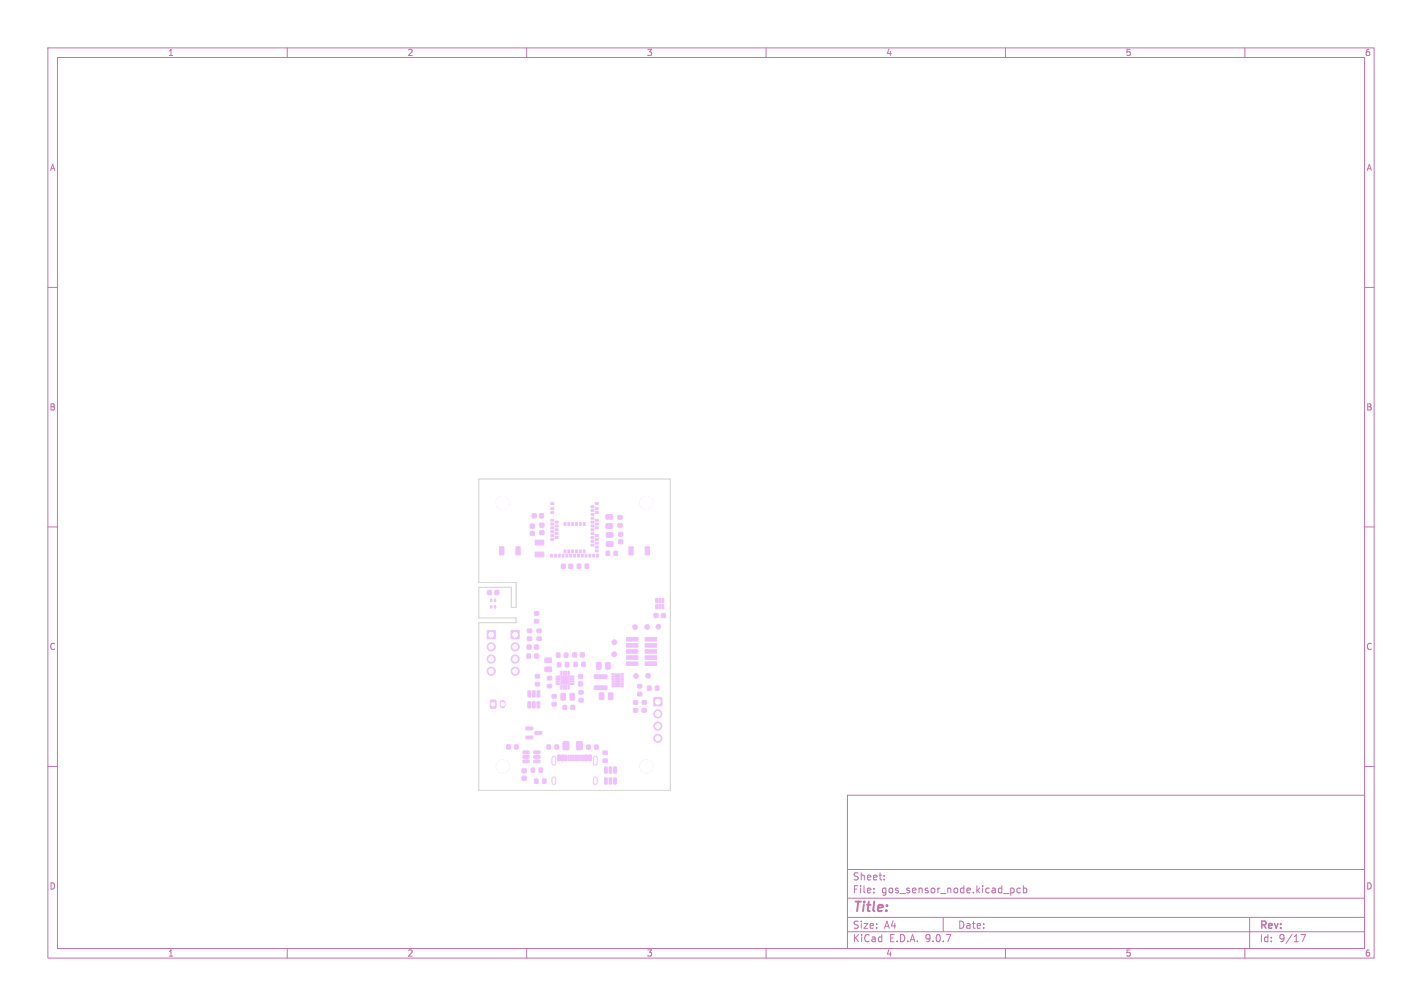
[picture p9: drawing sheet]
<svg xmlns="http://www.w3.org/2000/svg" width="297mm" height="210mm" viewBox="0 0 297 210" stroke-linecap="round" stroke-linejoin="round" font-family="sans-serif">
<defs><g id="words">
<text font-size="2.8" fill="#c872ab" x="178" y="190.9">Title:</text>
<g font-size="2.1" fill="#c872ab">
<text x="178" y="184">Sheet:</text>
<text x="178" y="186.7">File:</text>
<text x="184.1" y="186.7">gos_sensor_node.kicad_pcb</text>
<text x="178" y="196.9">KiCad</text>
<text x="178" y="194.1">Size:</text>
<text x="184.7" y="194.1">A4</text>
<text x="185.7" y="196.9">E.D.A.</text>
<text x="193.3" y="196.9">9.0.7</text>
<text x="200" y="194.1">Date:</text>
<text x="263" y="194.3">Rev:</text>
<text x="263" y="196.9">Id:</text>
<text x="267.1" y="196.9">9/17</text>
</g>
<g font-size="1.8" fill="#c872ab">
<text x="35" y="11.9">1</text>
<text x="85" y="11.9">2</text>
<text x="135" y="11.9">3</text>
<text x="185" y="11.9">4</text>
<text x="235" y="11.9">5</text>
<text x="285" y="11.9">6</text>
<text x="10.3" y="35.9">A</text>
<text x="285.4" y="35.9">A</text>
<text x="10.3" y="85.9">B</text>
<text x="285.3" y="85.9">B</text>
<text x="10.3" y="135.9">C</text>
<text x="285.3" y="135.9">C</text>
<text x="10.3" y="185.9">D</text>
<text x="285.3" y="185.9">D</text>
<text x="35" y="199.9">1</text>
<text x="85" y="199.9">2</text>
<text x="135" y="199.9">3</text>
<text x="185" y="199.9">4</text>
<text x="235" y="199.9">5</text>
<text x="285" y="199.9">6</text>
</g>
</g></defs>
<g fill="none" stroke="#c872ab" stroke-width=".21">
<path d="M10 10h277v190h-277zM12 12h273v186h-273zM60 10v2M110 10v2M160 10v2M210 10v2M260 10v2M10 60h2M285 60h2M10 110h2M285 110h2M10 160h2"/>
<path d="M177 166h108v32h-108zM285 160h2M60 198v2M110 198v2M160 198v2M177 194.5h108M177 191.5h108M177 187.5h108M177 181.5h108M182.5 186.3v.1M182.5 185.5v.1M184.7 183.6v.1"/>
<path d="M184.7 182.8v.1M197 191.5v3M210 198v2M211.2 185.4h.3l.3 .3-.1 .6-.5 .1M213.1 185.5l-.4-.1-.3 .3 .1 .6h.6M213.7 185.5l.5-.1 .3 .3-.2 .6h-.6M213.7 184.9v1.5M260 198v2M261 191.5v6.5M271.7 195.1h1l-.7 1.5"/>
</g>
<g fill="#efc1ff" stroke="#efc1ff" stroke-width=".21">
<path d="M120.9 145.8h.9v.7h-.9z"/>
<path d="M120.9 144.2h.9v.7h-.9z"/>
<path d="M115.1 104.9h.5v.4h-.5z"/>
<path d="M115.1 106h.5v.4h-.5z"/>
<path d="M115.1 106.8h.5v.4h-.5z"/>
<path d="M115.1 108.4h.5v.4h-.5z"/>
<path d="M115.9 108.8h.7v.4h-.7z"/>
<path d="M115.1 109.2h.5v.4h-.5z"/>
<path d="M115.9 109.6h.7v.4h-.7z"/>
<path d="M115.1 110h.5v.4h-.5z"/>
<path d="M115.9 110.4h.7v.4h-.7z"/>
<path d="M115.1 110.8h.5v.4h-.5z"/>
<path d="M115.9 111.2h.7v.4h-.7z"/>
<path d="M115.1 111.6h.5v.4h-.5z"/>
<path d="M115.9 112h.7v.4h-.7z"/>
<path d="M115.1 112.4h.5v.4h-.5z"/>
<path d="M115 115.7h.4v.6h-.4z"/>
<path d="M115.8 115.7h.4v.6h-.4z"/>
<path d="M116.6 115.7h.4v.6h-.4z"/>
<path d="M117.4 115.7h.4v.6h-.4z"/>
<path d="M117.8 114.8h.4v.6h-.4z"/>
<path d="M118.2 115.7h.4v.6h-.4z"/>
<path d="M118.6 114.8h.4v.6h-.4z"/>
<path d="M119 115.7h.4v.6h-.4z"/>
<path d="M119.4 114.8h.4v.6h-.4z"/>
<path d="M119.8 115.7h.4v.6h-.4z"/>
<path d="M120.2 114.8h.4v.6h-.4z"/>
<path d="M120.6 115.7h.4v.6h-.4z"/>
<path d="M121 114.8h.4v.6h-.4z"/>
<path d="M121.4 115.7h.4v.6h-.4z"/>
<path d="M121.8 114.8h.4v.6h-.4z"/>
<path d="M122.2 115.7h.4v.6h-.4z"/>
<path d="M123 115.7h.4v.6h-.4z"/>
<path d="M123.8 115.7h.4v.6h-.4z"/>
<path d="M124.6 115.7h.4v.6h-.4z"/>
<path d="M124.3 114.8h.6v.4h-.6z"/>
<path d="M124.3 114h.6v.4h-.6z"/>
<path d="M123.5 113.6h.5v.4h-.5z"/>
<path d="M124.3 113.2h.6v.4h-.6z"/>
<path d="M123.5 112.8h.5v.4h-.5z"/>
<path d="M124.3 112.4h.6v.4h-.6z"/>
<path d="M123.5 112h.5v.4h-.5z"/>
<path d="M124.3 111.6h.6v.4h-.6z"/>
<path d="M123.5 111.2h.5v.4h-.5z"/>
<path d="M123.5 110.4h.5v.4h-.5z"/>
<path d="M124.3 110h.6v.4h-.6z"/>
<path d="M123.5 109.6h.5v.4h-.5z"/>
<path d="M124.3 109.2h.6v.4h-.6z"/>
<path d="M123.5 108.8h.5v.4h-.5z"/>
<path d="M124.3 108.4h.6v.4h-.6z"/>
<path d="M123.5 108h.5v.4h-.5z"/>
<path d="M123.5 107.2h.5v.4h-.5z"/>
<path d="M124.3 106.8h.6v.4h-.6z"/>
<path d="M123.5 106.4h.5v.4h-.5z"/>
<path d="M124.3 106h.6v.4h-.6z"/>
<path d="M123.5 105.6h.5v.4h-.5z"/>
<path d="M124.3 104.9h.6v.4h-.6z"/>
<path d="M117.8 109.1h.4v.6h-.4z"/>
<path d="M118.6 109.1h.4v.6h-.4z"/>
<path d="M119.4 109.1h.4v.6h-.4z"/>
<path d="M120.2 109.1h.4v.6h-.4z"/>
<path d="M121 109.1h.4v.6h-.4z"/>
<path d="M121.8 109.1h.4v.6h-.4z"/>
<path d="M131.3 114.2h.9v1.7h-.9z"/>
<path d="M134.7 114.2h.9v1.7h-.9z"/>
<path d="M135.3 143.2h.7v.9h-.7z"/>
<path d="M136.9 143.2h.7v.9h-.7z"/>
<path d="M136.6 128.1h.8v.8h-.8z"/>
<path d="M138.2 128.1h.8v.8h-.8z"/>
<path d="M116.4 138.4h.7v.8h-.7z"/>
<path d="M118.1 138.4h.7v.8h-.7z"/>
<path d="M130.8 133.1h2.4v.7h-2.4z"/>
<path d="M134.7 133.1h2.4v.7h-2.4z"/>
<path d="M130.8 134.4h2.4v.7h-2.4z"/>
<path d="M134.7 134.4h2.4v.7h-2.4z"/>
<path d="M130.8 135.6h2.4v.8h-2.4z"/>
<path d="M134.7 135.6h2.4v.8h-2.4z"/>
<path d="M130.8 136.9h2.4v.7h-2.4z"/>
<path d="M134.7 136.9h2.4v.7h-2.4z"/>
<path d="M130.8 138.2h2.4v.7h-2.4z"/>
<path d="M134.7 138.2h2.4v.7h-2.4z"/>
<path d="M111.8 142.5h.9v.7h-.9z"/>
<path d="M111.8 140.8h.9v.7h-.9z"/>
<path d="M111.8 112.8h1.8v1h-1.8z"/>
<path d="M111.8 115.3h1.8v1h-1.8z"/>
<path d="M133.2 144.6h.8v.6h-.8z"/>
<path d="M133.2 142.9h.8v.7h-.8z"/>
<path d="M122.6 155.6h.6v.8h-.6z"/>
<path d="M124.2 155.6h.7v.8h-.7z"/>
<path d="M126.3 162.4l.5 .1v1.2l-.5-.1z"/>
<path d="M127.2 162.4l.6 .1-.1 1.2-.5-.1z"/>
<path d="M128.2 162.4l.5 .1v1.2l-.5-.1z"/>
<path d="M128.2 160.1l.5 .1v1.2l-.5-.1z"/>
<path d="M127.2 160.1l.6 .1-.1 1.2-.5-.1z"/>
<path d="M126.3 160.1l.5 .1v1.2l-.5-.1z"/>
<path d="M116.1 141.1h.9v.2l-.8 .1z"/>
<path d="M116.1 141.6h.9v.2l-.8 .1z"/>
<path d="M116.1 142.1h.9v.2l-.8 .1z"/>
<path d="M116.1 142.6h.9v.2l-.8 .1z"/>
<path d="M117.1 143h.3l-.1 .9-.2-.1z"/>
<path d="M117.6 143h.3l-.1 .9-.2-.1z"/>
<path d="M118.1 143h.3l-.1 .9-.2-.1z"/>
<path d="M118.6 143h.3l-.1 .9-.2-.1z"/>
<path d="M119 142.6h.8l.1 .2-.9 .1z"/>
<path d="M119 142.1h.8l.1 .2-.9 .1z"/>
<path d="M119 141.6h.8l.1 .2-.9 .1z"/>
<path d="M119 141.1h.8l.1 .2-.9 .1z"/>
<path d="M118.6 140.1l.3 .1-.1 .8h-.2z"/>
<path d="M118.1 140.1l.3 .1-.1 .8h-.2z"/>
<path d="M117.6 140.1l.3 .1-.1 .8h-.2z"/>
<path d="M117.1 140.1l.3 .1-.1 .8h-.2z"/>
<path d="M117.2 141.2h1.6v1.6h-1.6z"/>
<path d="M124.2 140.9h2.5l.1 .6-.2 .2-2.4-.1-.1-.1z"/>
<path d="M124.2 143.2h2.5l.1 .6-.2 .2-2.4-.1-.1-.1z"/>
<path d="M106.7 131.7h1.8v1.7h-1.8z"/>
<path d="M112.2 133h.8v.7h-.8z"/>
<path d="M112.2 131.3h.8v.7h-.8z"/>
<path d="M114.4 142.9h.8v.7h-.8z"/>
<path d="M114.4 141.2h.8v.7h-.8z"/>
<path d="M101.7 131.7h1.8v1.7h-1.8z"/>
<path d="M111.7 162.7h.7v.8h-.7z"/>
<path d="M113.3 162.7h.7v.8h-.7z"/>
<path d="M117.7 154.9l.9-.1 .2 .1v1.4l-.1 .2h-.9l-.2-.1z"/>
<path d="M120.5 154.9l.9-.1 .2 .1v1.4l-.1 .2h-.9l-.2-.1z"/>
<path d="M120.8 142.4h.9v.8h-.9z"/>
<path d="M120.8 140.8h.9v.8h-.9z"/>
<path d="M126.6 109.4l1.2-.1 .2 .3v.5l-.3 .2h-1l-.2-.2z"/>
<path d="M126.6 107.5l1.2-.1 .2 .3v.5l-.3 .2h-1l-.2-.2z"/>
<path d="M127.8 140.6h.5v.2l-.5 .1z"/>
<path d="M127.8 141.1h.5v.2l-.5 .1z"/>
<path d="M127.8 141.6h.5v.2l-.5 .1z"/>
<path d="M127.8 142.1h.5v.2l-.5 .1z"/>
<path d="M127.8 142.6h.5v.2l-.5 .1z"/>
<path d="M127.8 143.1h.5v.2l-.5 .1z"/>
<path d="M129.7 143.1h.5v.2l-.5 .1z"/>
<path d="M129.7 142.6h.5v.2l-.5 .1z"/>
<path d="M129.7 142.1h.5v.2l-.5 .1z"/>
<path d="M129.7 141.6h.5v.2l-.5 .1z"/>
<path d="M129.7 141.1h.5v.2l-.5 .1z"/>
<path d="M129.7 140.6h.5v.2l-.5 .1z"/>
<path d="M128.5 140.7h1v2.6h-1z"/>
<path d="M126.7 113.2l1.2-.1 .2 .2-.1 .6-.2 .2h-1l-.2-.3z"/>
<path d="M126.7 111.3l1.2-.1 .2 .2-.1 .6-.2 .2h-1l-.2-.3z"/>
<path d="M109.2 156.8h1.2l.1 .5h-1.2z"/>
<path d="M109.2 157.7h1.2l.1 .5-1.2 .1z"/>
<path d="M109.2 158.7h1.2l.1 .5h-1.2z"/>
<path d="M111.5 158.7h1.2l.1 .5h-1.2z"/>
<path d="M111.5 157.7h1.2l.1 .5-1.2 .1z"/>
<path d="M111.5 156.8h1.2l.1 .5h-1.2z"/>
<path d="M103.4 123.3h.8v.8h-.8z"/>
<path d="M101.8 123.3h.8v.8h-.8z"/>
<path d="M115.3 146.7h.9v.6h-.9z"/>
<path d="M115.3 145h.9v.7h-.9z"/>
<path d="M111 160.4h.7v.8h-.7z"/>
<path d="M112.6 160.4h.7v.8h-.7z"/>
<path d="M111.6 129.4h.9v.6h-.9z"/>
<path d="M111.6 127.7h.9v.7h-.9z"/>
<path d="M113.9 139.3h1.2l.1 .2v.6l-.2 .1h-1.1l-.1-.2z"/>
<path d="M113.9 137.4h1.2l.1 .2v.6l-.2 .1h-1.1l-.1-.2z"/>
<path d="M112.8 110.8h.8v.8h-.8z"/>
<path d="M112.8 109.2h.8v.8h-.8z"/>
<path d="M134.1 147.9h.9v.7h-.9z"/>
<path d="M134.1 146.3h.9v.7h-.9z"/>
<path d="M116.2 136.4h.7v.8h-.7z"/>
<path d="M117.9 136.4h.7v.8h-.7z"/>
<path d="M102.4 126.5h.4v.5h-.4z"/>
<path d="M103.2 126.5h.3v.5h-.3z"/>
<path d="M103.2 125.1h.3v.5h-.3z"/>
<path d="M102.4 125.1h.4v.5h-.4z"/>
<path d="M114.3 155.5h.7v.9h-.7z"/>
<path d="M115.9 155.5h.7v.9h-.7z"/>
<path d="M119.7 136.3h.7v.8h-.7z"/>
<path d="M121.2 136.3h.8v.8h-.8z"/>
<path d="M132.3 148h.9v.6h-.9z"/>
<path d="M132.3 146.3h.9v.7h-.9z"/>
<path d="M110.1 134.7h.8v.8h-.8z"/>
<path d="M111.7 134.7h.7v.8h-.7z"/>
<path d="M126 158.5h.8v.6h-.8z"/>
<path d="M126 156.8h.8v.7h-.8z"/>
<path d="M109.9 151.8h1.3l.1 .5h-1.4z"/>
<path d="M109.9 153.7h1.3l.1 .5h-1.4z"/>
<path d="M111.7 152.7h1.4l.1 .5-1.4 .1z"/>
<path d="M117.3 117.8h.7v.8h-.7z"/>
<path d="M118.8 117.8h.8v.8h-.8z"/>
<path d="M120.6 117.8h.7v.8h-.7z"/>
<path d="M122.2 117.8h.7v.8h-.7z"/>
<path d="M110.3 146.5l.5 .1v1.2l-.5-.1z"/>
<path d="M111.2 146.5l.6 .1-.1 1.2-.5-.1z"/>
<path d="M112.2 146.5l.5 .1v1.2l-.5-.1z"/>
<path d="M112.2 144.2l.5 .1v1.2l-.5-.1z"/>
<path d="M111.2 144.2l.6 .1-.1 1.2-.5-.1z"/>
<path d="M110.3 144.2l.5 .1v1.2l-.5-.1z"/>
<path d="M117.2 144.8l.7-.1 .2 .2v1l-.1 .3h-.6l-.2-.2z"/>
<path d="M119.1 144.8l.7-.1 .2 .2v1l-.1 .3h-.6l-.2-.2z"/>
<path d="M126.5 138.3h.7l.2 .1v1.1l-.1 .2h-.6l-.2-.1z"/>
<path d="M124.6 138.3h.7l.2 .1v1.1l-.1 .2h-.6l-.2-.1z"/>
<path d="M125.2 144.7l.7-.1 .2 .2 .1 1-.2 .3h-.6l-.2-.2z"/>
<path d="M127.1 144.7l.7-.1 .2 .2 .1 1-.2 .3h-.6l-.2-.2z"/>
<path d="M110.1 136.5h.6v.9h-.6z"/>
<path d="M111.7 136.5h.7v.9h-.7z"/>
<path d="M126.6 115.1h.7v.8h-.7z"/>
<path d="M128.3 115.1h.6v.8h-.6z"/>
<path d="M105.8 155.5h.7v.8h-.7z"/>
<path d="M107.5 155.5h.7v.8h-.7z"/>
<path d="M137 126.2l.3 .1v.8l-.3-.1z"/>
<path d="M137.6 126.2l.4 .1-.1 .8-.3-.1z"/>
<path d="M138.3 126.2l.3 .1v.8l-.3-.1z"/>
<path d="M138.3 125h.3v.8l-.3-.1z"/>
<path d="M137.6 125h.4l-.1 .8-.3-.1z"/>
<path d="M137 125h.3v.8l-.3-.1z"/>
<path d="M129.1 109.3h.8v.7h-.8z"/>
<path d="M129.1 107.7h.8v.7h-.8z"/>
<path d="M136.6 145.7h1.6v1.7h-1.6z"/>
<path d="M104.3 114.2h.9v1.7h-.9z"/>
<path d="M107.8 114.2h.8v1.7h-.8z"/>
<path d="M117.6 147.3h.7v.8h-.7z"/>
<path d="M119.3 147.3h.6v.8h-.6z"/>
<path d="M110.2 133h.8v.7h-.8z"/>
<path d="M110.2 131.3h.8v.7h-.8z"/>
<path d="M109.1 162.1h.8v.8h-.8z"/>
<path d="M109.1 160.5h.8v.8h-.8z"/>
<path d="M116.5 157.7h.6l-.1 1.1-.5-.1z"/>
<path d="M117.3 157.7h.6l-.1 1.1-.5-.1z"/>
<path d="M118.6 157.7h.3l-.1 1.1-.2-.1z"/>
<path d="M119.6 157.7h.3l-.1 1.1-.2-.1z"/>
<path d="M120.1 157.7h.3l-.1 1.1-.2-.1z"/>
<path d="M121.1 157.7h.3l-.1 1.1-.2-.1z"/>
<path d="M122.1 157.7h.6l-.1 1.1-.5-.1z"/>
<path d="M122.9 157.7h.6l-.1 1.1-.5-.1z"/>
<path d="M121.6 157.7h.3l-.1 1.1-.2-.1z"/>
<path d="M120.6 157.7h.3l-.1 1.1-.2-.1z"/>
<path d="M119.1 157.7h.3l-.1 1.1-.2-.1z"/>
<path d="M118.1 157.7h.3l-.1 1.1-.2-.1z"/>
<path d="M129.2 112.7h.9v.8h-.9z"/>
<path d="M129.2 111.2h.9v.7h-.9z"/>
<path d="M102.5 146.2l.8-.1 .3 .2v1.3l-.2 .3h-.7l-.3-.2z"/>
<path d="M111.2 107.3h.7v.8h-.7z"/>
<path d="M112.7 107.3h.8v.8h-.8z"/>
<path d="M119.9 138.3h.7v.8h-.7z"/>
<path d="M121.5 138.3h.7v.8h-.7z"/>
<path d="M110.8 111h.8v.8h-.8z"/>
<path d="M110.8 109.4h.8v.8h-.8z"/>
<circle cx="135" cy="105" r="1.35"/>
<circle cx="107.6" cy="135" r=".85"/>
<circle cx="107.6" cy="137.6" r=".85"/>
<circle cx="107.6" cy="140.1" r=".85"/>
<circle cx="102.6" cy="135" r=".85"/>
<circle cx="102.6" cy="137.6" r=".85"/>
<circle cx="102.6" cy="140.1" r=".85"/>
<circle cx="105" cy="105" r="1.35"/>
<circle cx="132.8" cy="141.1" r=".5"/>
<circle cx="105" cy="160" r="1.35"/>
<circle cx="128.3" cy="136.6" r=".5"/>
<circle cx="132.6" cy="130.9" r=".5"/>
<circle cx="135.4" cy="141.1" r=".5"/>
<circle cx="137.5" cy="130.8" r=".5"/>
<circle cx="137.4" cy="149" r=".85"/>
<circle cx="137.4" cy="151.6" r=".85"/>
<circle cx="137.4" cy="154.1" r=".85"/>
<circle cx="135.2" cy="130.9" r=".5"/>
<circle cx="135" cy="160" r="1.35"/>
<circle cx="117.1" cy="159.3" r=".33"/>
<circle cx="122.9" cy="159.3" r=".33"/>
<circle cx="128.3" cy="134.1" r=".5"/>
</g>
<path d="M115.7 158.2v1.1M124.3 158.2v1.1M115.7 162.6v.8M124.3 162.6v.8" fill="none" stroke="#efc1ff" stroke-width="1"/>
<path d="M105 146.7v.6" fill="none" stroke="#efc1ff" stroke-width="1.2"/>
<path d="M100 100h40v65h-40v-35h7.8v-1h-7.8v-6.4h6.8v4.2h1v-5.2h-7.8z" fill="none" stroke="#d0d2cd" stroke-width=".21"/>
<g fill="#fff" stroke="#fff" stroke-width=".21">
<circle cx="135" cy="105" r="1.35"/>
<circle cx="107.6" cy="132.5" r=".5"/>
<circle cx="107.6" cy="135" r=".5"/>
<circle cx="107.6" cy="137.6" r=".5"/>
<circle cx="107.6" cy="140.1" r=".5"/>
<circle cx="102.6" cy="132.5" r=".5"/>
<circle cx="102.6" cy="135" r=".5"/>
<circle cx="102.6" cy="137.6" r=".5"/>
<circle cx="102.6" cy="140.1" r=".5"/>
<circle cx="105" cy="105" r="1.35"/>
<circle cx="105" cy="160" r="1.35"/>
<circle cx="137.4" cy="146.5" r=".5"/>
<circle cx="137.4" cy="149" r=".5"/>
<circle cx="137.4" cy="151.6" r=".5"/>
<circle cx="137.4" cy="154.1" r=".5"/>
<circle cx="135" cy="160" r="1.35"/>
<circle cx="117.1" cy="159.3" r=".33"/>
<circle cx="122.9" cy="159.3" r=".33"/>
<circle cx="103" cy="147" r=".38"/>
<circle cx="105" cy="147" r=".38"/>
</g>
<path d="M115.7 158.2v1.1M124.3 158.2v1.1M115.7 162.6v.8M124.3 162.6v.8" fill="none" stroke="#fff" stroke-width=".6"/>
<use href="#words"/>
</svg>
